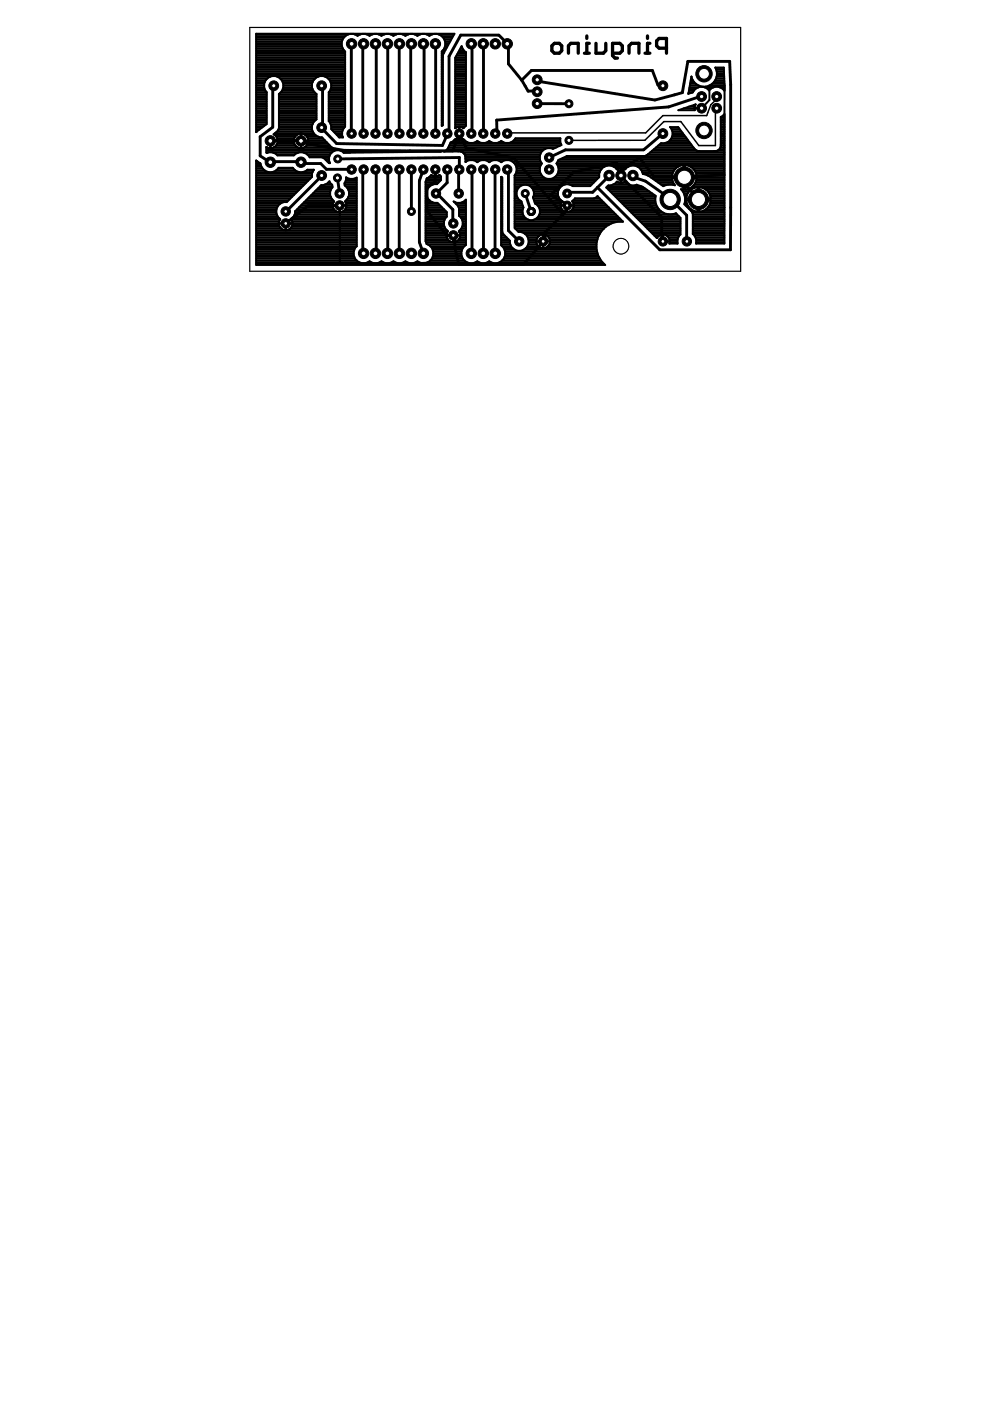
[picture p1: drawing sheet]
<svg xmlns="http://www.w3.org/2000/svg" width="210mm" height="297mm" viewBox="0 0 210 297" stroke-linecap="round" stroke-linejoin="round" font-family="sans-serif">
<path d="M117.5 9.2h1.1l.5 .5v1.1l-.5 .5h-1.1l-.5-.5v-1.1zM120.5 11.3v-1.6l.5-.5h1.6v2.1M123.9 11.3h1M124.4 7.6v.5M124.9 9.2h-.5v2.1M126.4 9.2v2.1h1.5l.5-.5v-1.6M129.9 11.3h1.5l.6-.5v-1.1l-.6-.5h-1.5v2.6l.5 .5h.5M133.4 11.3v-1.6l.5-.5h1.6v2.1M136.8 11.3h1M137.3 7.6v.5M137.8 9.2h-.5v2.1M141.3 10.2h-1.6l-.5-.5v-1l.5-.6h1.6v3.2" fill="none" stroke="#000" stroke-width=".7"/>
<g fill="none" stroke="#000" stroke-width=".61">
<path d="M58 18.2l-.2 .2v8.6l-2.6 2v4l2.1 1.4 .1-.1h6.1l.3 .1 .1 .3h4.1l1.2 1.2h5.3M74.5 9.3v19M77.1 9.3l-.2 .2v18.7l.2 .1M79.6 9.3l.2 .2v18.7l-.2 .1M82.1 9.3v19M84.7 9.3v19M87.2 9.3l-.1 .2v18.7l.1 .1M89.8 9.3l.1 .2v18.7l-.1 .1M92.3 9.3v19M99.9 9.3l.2 .2v18.7l-.2 .1M102.5 9.3v19M110.6 17l-2.8-3.5v-4l-2-2h-8.1l-2.5 4.4v16.3l-.4 .1-1 2.5-22.4-.4-3.2-3.3 .2-.1v-8.6l-.2-.2"/>
<path d="M110.6 17l1.4 2.3 1.9-.1v.3M110.6 17l2.1-2.1h25.6l1.2 3.1h.8l.2 .2M113.9 16.9v.3l25 4 5.8-1.6 1.1-6.6h8.9l.2 5v35h-15l-13.2-13.2M57.3 29.9l6.2-.1 .3 .1 .1 .3 9.6 1.8h22.5l1.4-3.7 1.4 3 10.1 2.2 10.5 11.9M68.2 37.2l-7.6 7.6M71.5 37.7l.5 3.3M71.6 33.7l25.8-.3v2.5M77.1 35.9l-.2 .4v17.1l.2 .3M79.6 35.9l.2 .4v17.1l-.2 .3M82.1 35.9v17.8M84.7 35.9v17.8M87.2 35.9v8.9"/>
<path d="M89.8 35.9l-.9 2.4v13.1l.9 2.3M92.3 35.9v-.2v2.8l-1.8 1.2v5l4.2 5.2h1.4M94.8 35.9v2.8l-2.4 2.3 .4 .2 3.2 3.2 .1 3M97.2 35.9h.2M97.4 35.9l-.2 .4 .1 4.7M99.9 35.9l.2 .4v17.1l-.2 .3M102.5 35.9v17.8M105 35.9v17.8M107.5 35.9l.3 .4v12.6l2.3 2.3M107.8 28.2l-.3 .1M113.9 22h6.7M129.1 37.2l-3.4 3.6h-5.3l-.2 .2"/>
<path d="M131.7 37.2l-.3-.1-.7-2.6-9.1 2-4.8 4.9 3.2 1.8 .2 .4h-.2v1.2l-4.5 4.5v1.6l-4.5 5.1h-13.7l-.9-3.5v-2.4l-.3-.2M131.7 37.2l1.1 1.3 7.5 7.5v4.9l.2 .3M131.7 37.2l.7-1.7 3.2-2 3.1 4 6.4 .1M134.2 37.2v.3l2.7 .9 5 3.6 3.7 3.6v5.6M140.5 28.3l-4 3.5h-16.6l-3.5 1.6M145.1 37.6l.1 1.5 2.8 2.9 .1 .3M148.8 20.5l-7 2.2-36.5 2.8 .1 2.7-.4 .1M148.8 22.9h.1M152 20.5h-.3v.8M152 22.9l-.3 .4M153.5 37.1l-8.4 .5M72.1 43.6h-6.8l-4.7 3.8"/>
<path d="M90.8 55.8l-2.3 .1M96.1 49.9l-.1 .2M111.4 41l1.2 3.8"/>
</g>
<g fill="none" stroke="#000" stroke-width=".42">
<path d="M54.3 19.6h2.2M54.3 19.3h2M54.3 18.9h1.8M54.3 18.5h1.7M54.3 18.1h1.7M54.3 17.8h1.7M54.3 17.4h1.9M54.3 17h2M54.3 16.6h2.4M54.3 16.3h3M54.3 15.9h18.9M54.3 15.5h18.9"/>
<path d="M54.3 15.1h18.9M54.3 14.8h18.9M54.3 14.4h18.9M54.3 14h18.9M54.3 13.7h18.9M54.3 13.3h18.9M54.3 12.9h18.9M54.3 12.5h18.9M54.3 12.1h18.9M54.3 11.8h18.9M54.3 11.4h18.9M54.3 11h18.9"/>
<path d="M54.3 10.6h18.6M54.3 10.3h18.4M54.3 9.9h18.2M54.3 9.5h18.2M54.3 9.1h18.2M54.3 8.8h18.2M54.3 8.4h18.3M54.3 8h18.5M54.3 7.7h18.9M54.3 7.3h19.6M56 17.8v.8l.5 .9v6.8l-2.1 1.6M58.8 16.3h8.7"/>
<path d="M59.4 16.6h7.4M59.5 19.6h7.3M59.8 17l.3 .8M59.8 17a2.06 2.06 0 0 0-2.2-.9 2.06 2.06 0 0 0-1.6 1.7M59.8 17h6.7M59.8 19.3h6.6M59.9 17.4h6.4M59.9 18.9h6.4M60.1 17.8a2.07 2.07 0 0 1-1 2.1v6.9M60.1 18.5h6M60.1 18.1h6M60.1 17.8h6.1"/>
<path d="M66.1 17.8a2.03 2.03 0 0 0 1 2.1v5.4a2.04 2.04 0 0 0-.9 2.4 2.04 2.04 0 0 0 2 1.4l2.4 2.5M66.5 17a2.07 2.07 0 0 1 3.4 0M66.5 17l-.4 .8M68.9 16.3h4.3M69.5 16.6h3.7M69.7 19.6h3.5M69.9 17l.3 .8M69.9 17h3.3M70 19.3h3.2M70.1 17.4h3.1M70.1 18.9h3.1M70.2 17.8v.8l-.5 .9v6.2l.5 .9v.8l1.7 1.7h.8a1.83 1.83 0 0 1 .5-2.2v-16a2.17 2.17 0 0 1-.3-3 2.17 2.17 0 0 1 3-.4 2.54 2.54 0 0 1 2.5 0 2.06 2.06 0 0 1 2.5 .1 2.05 2.05 0 0 1 2.5 0 2.05 2.05 0 0 1 2.6 0 2.05 2.05 0 0 1 2.5 0 2.05 2.05 0 0 1 2.5 0 2.11 2.11 0 0 1 3 .4 2.11 2.11 0 0 1-.3 2.9v15.8l.2-.1v-14.9l2.5-4.5h-42.1v20.8"/>
<path d="M70.2 18.5h3M70.2 18.1h3M70.2 17.8h3M75.2 7.3h1.3M77.7 7.3h1.3M80.2 7.3h1.3M82.8 7.3h1.3M85.3 7.3h1.3M87.9 7.3h1.3M90.4 7.3h1.3M92.9 7.3h3.4M93.6 7.7h2.5"/>
<path d="M93.7 19.6h.2M93.7 19.3h.2M93.7 18.9h.2M93.7 18.5h.2M93.7 18.1h.2M93.7 17.8h.2M93.7 17.4h.2M93.7 17h.2M93.7 16.6h.2M93.7 16.3h.2M93.7 15.9h.2M93.7 15.5h.2"/>
<path d="M93.7 15.1h.2M93.7 14.8h.2M93.7 14.4h.2M93.7 14h.2M93.7 13.7h.2M93.7 13.3h.2M93.7 12.9h.2M93.7 12.5h.2M93.7 12.1h.2M93.7 11.8h.2M93.7 11.4h.3M93.7 11h.5"/>
<path d="M93.9 10.6h.5M94 8h1.9M94.2 10.3h.4M94.2 8.4h1.5M94.3 9.9h.5M94.4 8.8h1.1M94.4 9.5h.6M94.4 9.1h.8M96.5 19.6h2.3M96.5 19.3h2.3M96.5 18.9h2.3M96.5 18.5h2.3"/>
<path d="M96.5 18.1h2.3M96.5 17.8h2.3M96.5 17.4h2.3M96.5 17h2.3M96.5 16.6h2.3M96.5 16.3h2.3M96.5 15.9h2.3M96.5 15.5h2.3M96.5 15.1h2.3M96.5 14.8h2.3M96.5 14.4h2.3M96.5 14h2.3"/>
<path d="M96.5 13.7h2.3M96.5 13.3h2.3M96.5 12.9h2.3M96.5 12.5h2.3M96.6 12.1h2.2M96.8 11.8h2M97 11.4h1.8M97.2 11h1.5M97.4 10.6h.9M97.6 10.3h.5M97.8 9.9h.1M97.9 9.8l.2 .7 .7 .6v15.6l-.5 .5a1.4 1.4 0 0 0-1.8 0v-14.9z"/>
<path d="M146 19.6h.7M146.1 19.3h1M146.1 18.9h1.3M146.2 18.5h1.9M146.3 18.1h1.8M146.3 17.8h1.2M146.4 17.4h.8M146.5 17h.4M146.5 16.6h.2M146.6 16.3h.1M148.9 18.4a2.73 2.73 0 0 1-2.3-2.2l-.7 3.7 1-.3a2.3 2.3 0 0 1 2.7-1.2 2.74 2.74 0 0 0 2.1-4.1h1.8l.1 4.9a2.01 2.01 0 0 0-3.3 0l-.4-.5-.7-.3M149.4 18.5h1.9"/>
<path d="M150.1 18.9h.5M150.4 18.1h3.2M151 17.8h2.6M151.4 17.4h2.2M151.6 17h2M151.7 14.4h1.8M151.8 16.6h1.8M151.8 14.8h1.7M151.9 16.3h1.6M152 15.1h1.5M152 15.9h1.5M152 15.5h1.5"/>
<path d="M152.6 18.5h1M153.3 18.9h.3M54.3 38h11.4M54.3 39.1h10.3M54.3 36.5h12M54.3 28h.1M54.3 34.6h.9M54.3 23.4h2.2M54.3 38.7h10.6M54.3 39.9h9.5M54.3 39.5h9.9M54.3 38.4h11"/>
<path d="M54.3 37.6h11.7M54.3 37.2h11.8M54.3 36.9h11.8M54.3 36.1h1.8M54.3 35.7h1.4M54.3 35.4h1.2M54.3 35h1M54.3 34.2h.3M54.3 27.9h.1M54.3 27.5h.7M54.3 27.1h1.2M54.3 26.8h1.6"/>
<path d="M54.3 26.4h2.1M54.3 26h2.2M54.3 25.6h2.2M54.3 25.3h2.2M54.3 24.9h2.2M54.3 24.5h2.2M54.3 24.1h2.2M54.3 23.7h2.2M54.3 23h2.2M54.3 22.6h2.2M54.3 22.2h2.2M54.3 21.9h2.2"/>
<path d="M54.3 21.5h2.2M54.3 21.1h2.2M54.3 20.8h2.2M54.3 20.4h2.2M54.3 20h2.2M54.4 27.9l-.1 .1M56.5 32h14.4M56.5 31.6h14.3M56.5 31.2h.1M56.5 32.4h.2M56.9 36.5a2.05 2.05 0 0 1-1.7-1.9l-.9-.6v22.2h74a5.2 5.2 0 0 1-1.5-6 5.2 5.2 0 0 1 5.3-3.2l-5.4-5.4-.8 .5M57.3 31.2h.1"/>
<path d="M57.3 30.9h.1M57.3 30.5h.1M57.3 30.1h.1M57.9 32.4h5.3M58.1 31.2h5M58.2 28.6h4.7M58.3 28.2h8.2M58.5 30.9h4.1M58.6 36.1h4M58.6 29h3.9M58.6 32.7h3.9M58.8 30.5l.1-.6h-1.6v1.5l-.8-.2v1.1l.1 .1a1.91 1.91 0 0 1 2.2 .6h3.5a2.06 2.06 0 0 1 3.4 .4h2.5l.5 .2 1 1h.3a1.84 1.84 0 0 1 .5-2.4 1.84 1.84 0 0 1 2.4 .2l20.6-.2-22.4-.5"/>
<path d="M58.8 30.5h3.6M58.8 29.4h3.6M58.8 27.9h7.5M58.9 29.8h-1.5v1.6a1.56 1.56 0 0 0 1.4-.9M58.9 30.1h3.4M58.9 29.7h3.4M58.9 35.7h3.3M59 27.5h7.2M59.1 35.6l-.6 .6-.8 .3M59.1 35.6h.1M59.1 35.6h2.9l.6 .6 .8 .3M59.1 26.8l-.2 .9-.9 .8 .7 .6 .2 .7"/>
<path d="M59.1 23.4h8M59.1 27.1h7M59.1 26.8h7M59.1 26.4h7.2M59.1 26h7.3M59.1 25.6h7.6M59.1 25.3h8M59.1 24.9h8M59.1 24.5h8M59.1 24.1h8M59.1 23.7h8M59.1 23h8"/>
<path d="M59.1 22.6h8M59.1 22.2h8M59.1 21.9h8M59.1 21.5h8M59.1 21.1h8M59.1 20.8h8M59.1 20.4h8M59.1 20h8M62.3 29.8a1.59 1.59 0 0 1 1.5-1.5v3.1a1.56 1.56 0 0 1-1.4-.9M62.3 29.8h3.1a1.59 1.59 0 0 0-1.5-1.5v3.1a1.56 1.56 0 0 0 1.4-.9M62.4 30.5l-.1-.6h3.1l-.1 .6M63.8 31.2h.1"/>
<path d="M63.8 30.9h.1M63.8 30.5h.1M63.8 30.1h.1M63.8 29.7h.1M63.8 29.4h.1M63.8 29h.1M63.8 28.6h.1M64.2 36.5l1-.5h1.3l-.4 .8v.7l-5.3 5.3h-6.5M64.4 32.4h5.9M64.6 31.2h5.7M64.7 28.6h2.2M65 30.9h5"/>
<path d="M65.1 36.1h1.3M65.1 29h2.4M65.1 32.7h4.9M65.3 30.5h4.3M65.3 29.4h3.2M65.4 30.1h3.8M65.4 29.7h3.5M65.5 33.1h4.3M67.5 39.9h2.9M67.9 39.5h2.6M68.5 33.5h1.3M68.9 39.1h1.4"/>
<path d="M69 33.9h.8M69.4 34.2h.4M69.6 38.7h.4M69.7 23.4h3.5M69.7 25.6h3.5M69.7 25.3h3.5M69.7 24.9h3.5M69.7 24.5h3.5M69.7 24.1h3.5M69.7 23.7h3.5M69.7 23h3.5M69.7 22.6h3.5"/>
<path d="M69.7 22.2h3.5M69.7 21.9h3.5M69.7 21.5h3.5M69.7 21.1h3.5M69.7 20.8h3.5M69.7 20.4h3.5M69.7 20h3.5M70 26h3.2M70.1 26.4h3.1M70.2 27.1h2.7M70.2 26.8h3M70.3 27.5h2.4"/>
<path d="M70.6 31.5l.5 .2M70.7 27.9h1.9M71.1 31.7v.1M71.1 28.2h1.4M71.4 28.6h1.1M71.8 29h.9M72.3 32h12.7M72.9 32.4h1.4M73.1 39.1h2.5M73.1 38.7h2.5M73.3 39.5h2.3M73.3 38.4h2.3"/>
<path d="M73.4 38h2.2M73.7 39.9h1.9M74.1 37.9l-.7-.3v.5l-.4 .8 .1 .4 .6 .6 .3 .7M74.9 37.9l.7-.2v14.5M90.2 39.1h1.7M90.2 38.7h2.8M90.2 39.9h.6M90.2 39.5h1M90.3 38.4h3M90.4 38h3.1M90.9 37.6h2.6M91.3 37.2h.4"/>
<path d="M92.3 36.5h.1M92.3 37.2h.1M92.3 36.9h.1M92.3 36.1h.1M92.3 35.9v1.5M93 37.2h.3M93.7 23.4h.2M93.7 26.4h.2M93.7 26h.2M93.7 25.6h.2M93.7 25.3h.2M93.7 24.9h.2"/>
<path d="M93.7 24.5h.2M93.7 24.1h.2M93.7 23.7h.2M93.7 23h.2M93.7 22.6h.2M93.7 22.2h.2M93.7 21.9h.2M93.7 21.5h.2M93.7 21.1h.2M93.7 20.8h.2M93.7 20.4h.2M93.7 20h.2"/>
<path d="M94.5 32h20.5M94.5 32l-.4 .1h3.6M94.5 32h.1M94.9 31.6h20.6M94.9 31.6l-.4 .4M94.9 31.6h.1M95.1 31.2h22.9M95.2 30.9h23.6M95.4 30.5h23.5M95.7 30.1h3.3M96.2 29.7h.9M96.5 27.2h.1"/>
<path d="M96.5 23.4h2.3M96.5 27.1h.1M96.5 26.8h2.2M96.5 26.4h2.3M96.5 26h2.3M96.5 25.6h2.3M96.5 25.3h2.3M96.5 24.9h2.3M96.5 24.5h2.3M96.5 24.1h2.3M96.5 23.7h2.3M96.5 23h2.3"/>
<path d="M96.5 22.6h2.3M96.5 22.2h2.3M96.5 21.9h2.3M96.5 21.5h2.3M96.5 21.1h2.3M96.5 20.8h2.3M96.5 20.4h2.3M96.5 20h2.3M97.4 26.9v2.9M97.4 28.3h.1M97.4 29.7h.1M97.4 29.4h.1"/>
<path d="M97.4 29h.1M97.4 28.6h.1M97.4 28.2h.1M97.4 27.9h.1M97.4 27.5h.1M97.4 27.1h.1M97.6 32.1h.1M97.6 32.1l.5 .2M97.7 29.7h.8M98.1 32.3h.1M98.1 32.3l.4 .4M98.2 32.4h16.5"/>
<path d="M98.2 27.1h.1M98.5 32.7l.2 .4M98.5 32.7h.1M98.5 32.7h16.1M98.7 33.1h15.7M98.7 33.1v1.3a1.95 1.95 0 0 1 2.3-.2M98.7 33.7h.1M98.7 33.1h.1M98.7 34.2h.1M98.7 33.9h15.8M98.7 33.5h15.7M100.8 30.1h.8"/>
<path d="M101 34.2h.4M101 34.2l.2 .2 .1-.2M101.3 34.2l.8-.2h.8l.7 .2M103.4 30.1h.7M103.6 34.2h.3M103.6 34.2l.1 .2 .2-.2M103.9 34.2l.7-.2h.8l.7 .2M105.9 30.1h.8M106.1 34.2h.3M106.1 34.2l.2 .2 .1-.2M106.3 38h.2M106.3 39.1h.2"/>
<path d="M106.3 38.7h.2M106.3 39.9h.2M106.3 39.5h.2M106.3 38.4h.2M106.3 37.6h.1M106.4 34.2l.7-.2h.8l.8 .2M108.4 30.1h10.4M108.6 34.2h6M108.7 34.2a1.99 1.99 0 0 1 .4 3M108.9 29.7h9.9M109 34.6h5.8M109.1 37.2v11.1l.8 .9a2.02 2.02 0 0 1 2.2 1.9 2.02 2.02 0 0 1-2 2.1 2.02 2.02 0 0 1-2-2.2l-1.4-1.4"/>
<path d="M109.1 38h17.5M109.1 39.1h10.7M109.1 38.7h16.8M109.1 39.9h.8M109.1 39.5h1.2M109.1 38.4h17.1M109.1 37.6h6.2M109.1 37.2h5.8M109.3 29.4h9.5M109.3 35h5.4M109.3 36.9h5.4M109.5 35.4h5"/>
<path d="M109.5 36.5h5M109.5 36.1h4.9M109.5 35.7h4.9M112.4 39.5h6.6M112.8 39.9h5.9M115.3 37.6l.7 .3M117.6 37.6l-.8 .3M117.6 37.6h9.4M118 37.2h9M118 34.6h35.6M118.2 35h35.4M118.2 36.9h8.8"/>
<path d="M118.2 34.2h35.4M118.3 35.4h9.8M118.4 36.5h8.8M118.4 36.1h8.9M118.4 35.7h9.2M118.5 33.9h35.1M118.8 30.1v-.8h-9.5a1.96 1.96 0 0 1-3 .6 1.9 1.9 0 0 1-2.6 0 1.9 1.9 0 0 1-2.5 0 1.97 1.97 0 0 1-2.9-.4 1.4 1.4 0 0 1-1.8 0l-.5 .5-.5 .2-.6 1.4M118.8 30.1l.2 .7-1.8 .8a1.98 1.98 0 0 0-2.4 .6 1.98 1.98 0 0 0 .1 2.5 1.98 1.98 0 0 0 .4 2.9M119.3 33.5h34.3M120.1 33.1h33.5M120.7 39.1h4.8M128.5 39.8l.5-.5h.5l.8-.3 .5-.5a1.55 1.55 0 0 0 1.7 0 2 2 0 0 0 2.5 .7l1.2 .4 2.8 1.9a3.2 3.2 0 0 0 1 3.2 3.2 3.2 0 0 0 3.3 .5l1 1v3.5a1.89 1.89 0 0 0-.6 1.9h-1.8a1.45 1.45 0 0 0-.8-1.8 1.45 1.45 0 0 0-1.8 .7z"/>
<path d="M128.7 39.9h7.9M128.8 39.5h7.1M130 39.1h3.3M130.1 35.4h3.1M130.6 38.7h.8M130.6 35.7h.6M131.6 38h.1M131.6 38.8v-1.5l.1 1.5M131.6 36.5h.1M131.6 38.4h.1M131.6 37.6h.1M131.6 36.9h.1"/>
<path d="M131.6 36.1h.1M131.6 35.7h.1M132 38.7h.8M132.1 35.7h.6M135.2 35.4h8.5M135.7 35.7h7.6M136 36.1h6.9M136.2 36.5h6.5M136.3 36.9h6.3M137.4 32.7l-.8 .4h-16.4l-1.8 .9-.4 .7a1.96 1.96 0 0 1-.4 2.9M137.4 32.7h16.2M137.5 37.2l3.1 2.3 1.1-.4"/>
<path d="M137.5 37.2l-1.2-.3a2.11 2.11 0 0 0-1.6-1.8 2.11 2.11 0 0 0-2.2 .8l-.8-.2v1.5l-.1-1.5-.8 .2a2.11 2.11 0 0 0-2.5-.7 2.11 2.11 0 0 0-1.3 2.3l-1.9 2h-3.7a1.96 1.96 0 0 0-2.8 .4 1.96 1.96 0 0 0 .5 2.8M137.5 37.2h5M137.8 32.4h15.8M138 37.6h6.9M138.2 32h13.7M138.5 38h4M138.7 31.6h8.6M139 38.4h3.6M139.1 31.2h7.9M139.6 38.7h3.1M139.6 30.9h7.1M140 30.5h6.5"/>
<path d="M140.1 39.1h2.9M141.5 30.1h4.7M142 29.7h3.9M142.2 27.1h1.7M142.3 29.4h3.3M142.4 27.5h1.8M142.5 29h2.8M142.6 27.9h1.9M142.6 28.6h2.4M142.6 28.2h2.2M143 39.1l-.5-1.3h5.2l-.5 1.3M143 39.1l.1 .2-.6-.2"/>
<path d="M143.8 23.4l3.7-1.3-.2 .7v.6zM144.9 38h.4M144.9 39.1h.4M144.9 36.5h.4M144.9 38.7h.4M144.9 39.9h.4M144.9 39.5h.4M144.9 38.4h.4M144.9 37.2h.4M144.9 36.9h.4M144.9 36.1h.4M144.9 35.7h.4"/>
<path d="M144.9 35.4h.4M144.9 23h2.4M145.3 37.6h8.3M146 22.6h1.3M146.4 39.9h.7M146.5 35.4h7.1M146.9 39.5h6.7M146.9 35.7h6.7M147.2 22.2h.2M147.2 39.1a2.64 2.64 0 0 1-1.9 1.1v-5.2a2.62 2.62 0 0 1 2.4 2.4h-5.2a2.62 2.62 0 0 1 2.4-2.4v5.2l-.5-.1a3 3 0 0 1 .7 3.2l1.6 1.6 .2 .5v4.2M147.2 39.1h6.4M147.3 22.9h1.4l-1.4 .1"/>
<path d="M147.3 36.1h6.3M147.3 31.6l-3.5-4.7h-1.8a2.03 2.03 0 0 1 .4 2.5 2.03 2.03 0 0 1-2.2 1l-2.8 2.3M147.3 31.6l.5 .4M147.4 38.7h6.2M147.5 36.5h6.1M147.6 38.4h6M147.6 36.9h6M147.7 38h5.9M147.7 37.2h5.9M147.9 39.9h.4M148.8 22.9l1.6-1.7v-3h3.2l-.1 18.9M149.1 39.9h4.5"/>
<path d="M151.4 32h.1M151.9 32h.1M152 32h1.6M152.3 31.8l-.4 .2M152.3 31.8l.1 .1M152.6 31.6h1M152.7 31.5l-.4 .3M152.7 31.5h.1M152.8 31.2h.8M152.8 31.1l-.1 .4M152.8 31.1v-6.3l.8-.6v27.4h-6a1.97 1.97 0 0 0-.7-2M152.8 31.1h.1"/>
<path d="M152.8 30.6h.1M152.8 30.9h.8M152.8 30.5h.8M152.8 30.1h.8M152.8 29.7h.8M152.8 29.4h.8M152.8 29h.8M152.8 28.6h.8M152.8 28.2h.8M152.8 27.9h.8M152.8 27.5h.8M152.8 27.1h.8"/>
<path d="M152.8 26.8h.8M152.8 26.4h.8M152.8 26h.8M152.8 25.6h.8M152.8 25.3h.8M152.8 24.9h.8M153.3 24.5h.3M54.3 49.2h21.3M54.3 42.1h7.3M54.3 48.8h21.3M54.3 50h21.3M54.3 42.5h6.9"/>
<path d="M54.3 55.9h73.8M54.3 55.6h21.8M54.3 55.2h21.3M54.3 54.8h21M54.3 54.5h20.8M54.3 54.1h20.7M54.3 53.7h20.7M54.3 53.3h20.7M54.3 53h20.8M54.3 52.6h21M54.3 52.2h21.3M54.3 51.8h21.3"/>
<path d="M54.3 51.5h21.3M54.3 51.1h21.3M54.3 50.7h21.3M54.3 50.3h21.3M54.3 49.6h21.3M54.3 48.5h5.3M54.3 48.1h5M54.3 47.7h4.9M54.3 47.3h4.8M54.3 47h4.9M54.3 46.6h5.1M54.3 46.2h4.8"/>
<path d="M54.3 45.8h4.5M54.3 45.5h4.4M54.3 45.1h4.3M54.3 44.7h4.3M54.3 44.3h4.3M54.3 44h4.5M54.3 43.6h4.7M54.3 43.2h5.1M54.3 41.7h7.6M54.3 41.4h8M54.3 41h8.4M54.3 40.6h8.8"/>
<path d="M54.3 40.2h9.1M59.1 47.4h2.9M59.2 47.7l.4 .8M59.6 48.5l.9 .3M60.2 42.8a2.02 2.02 0 0 0-1.6 1.6 2.02 2.02 0 0 0 .8 2.1l-.2 .5v.7M60.6 47.4v1.4M60.6 48.5h.1M60.6 48.1h.1M60.6 47.7h.1M61.5 48.5h14.1M61.8 46.6a1.45 1.45 0 0 1-1.1 2.2M61.8 46.6h13.8"/>
<path d="M61.8 48.1h13.8M62 47.7h13.6M62 47h13.6M62 46.2h13.6M62 47.3h13.6M62.3 45.8h13.3M62.5 45.5h13.1M62.6 45.1h13M62.6 44.7h8.5M63 44.3h7.8M63.4 44h7.2M63.8 43.6h6.7"/>
<path d="M64.1 43.2h6.5M64.5 42.8h6.2M64.9 42.5h5.7M65.3 42.1h5M65.6 41.7h4.5M66 41.4h4M66.4 41h3.6M66.8 40.6h3.2M67.1 40.2h3.1M70 40.6l.5-.9-.1-.5-.6-.8-.5 .5-.7 .3h-.5l-5.5 5.6v.4l-.3 .8-.6 .5 .1 .1M70 40.6v.8l.3 .7 .5 .6-.2 .5M70.5 43.6h2.9"/>
<path d="M70.6 43.2a1.45 1.45 0 0 0 1.4 1.8 1.45 1.45 0 0 0 1.4-1.8M72 43.6l.1 12.2 16.4 .1M72 44.7h.1M72 44.3h.1M72 44h.1M72 43.6h.1M72.9 44.7h2.7M73.2 44.3h2.4M73.3 42.8h2.3M73.4 42.5h2.2M73.4 44h2.2M73.4 43.2h2.2"/>
<path d="M73.4 43.6h2.2M73.7 42.1h1.9M73.8 40.2h1.8M73.9 41.7h1.7M74 40.6h1.6M74 40.6v.8l-.3 .7-.5 .6 .2 .5M74 41.4h1.6M74 41h1.6M75 53.3a2.22 2.22 0 0 0 1 2.2 2.22 2.22 0 0 0 2.4 0 2.06 2.06 0 0 0 2.5-.1 2.05 2.05 0 0 0 2.5 0 2.05 2.05 0 0 0 2.6 0 2.05 2.05 0 0 0 2.5 0 2.12 2.12 0 0 0 2.4 .1 2.12 2.12 0 0 0 1-2.2M75.6 52.2l-.3 .3-.3 .8M78 55.6h.7M80.6 55.6h.6"/>
<path d="M83.1 55.6h.6M85.7 55.6h.6M88.2 55.6h.6M90.2 49.2h4.6M90.2 42.1h.5M90.2 42.8h1.5M90.2 48.8h4.6M90.2 50h8.6M90.2 42.5h.9M90.2 51.1h5.1M90.2 50.7h4.7M90.2 50.3h4.5"/>
<path d="M90.2 49.6h4.5M90.2 48.5h4.2M90.2 48.1h4.1M90.2 47.7h3.9M90.2 47.3h3.9M90.2 47h3.9M90.2 46.6h4.1M90.2 46.2h4.2M90.2 45.8h4.5M90.2 45.5h4.5M90.2 45.1h4.5M90.2 44.7h4.3"/>
<path d="M90.2 44.3h3.9M90.2 44h3.5M90.2 43.6h3.1M90.2 43.2h2.8M90.2 41.7h.4M90.2 41.4h.2M90.2 41h.2M90.2 40.6h.2M90.2 40.2h.4M90.4 51.5h8.4M90.4 40.6a1.97 1.97 0 0 1 2.3-1.6l.8-.8v-.8l-.3-.3-.8 .3-1-.3-.5 .5-.4 .2-.3 .7v12.6l.2 .6 .6 .2 .5 .6 .4 .8M90.4 40.6a2.01 2.01 0 0 0 2.4 2.4l1.9 2v1l-.3 .2-.3 .8"/>
<path d="M90.7 51.8h8.1M90.7 55.6h8.3M91.2 52.2h7.3M91.2 55.2h7.3M91.6 54.8h6.5M91.6 52.6h6.5M91.7 54.5h6.3M91.7 53h6.3M91.9 54.1h5.9M91.9 53.7h5.9M91.9 53.3h5.9M94.1 47v.8l.3 .7 .6 .5a1.45 1.45 0 0 0 .1 2 1.45 1.45 0 0 0 2 0 1.45 1.45 0 0 0 .2-2l.5-.5 .3-.7v-.8"/>
<path d="M96.1 49.9v1.5M96.1 51.1h.1M96.1 50.7h.1M96.1 50.3h.1M96.3 42.8h.2M96.7 43.2h2.1M97 51.1h1.8M97 43.6h1.8M97.2 44h1.6M97.3 50.7h1.5M97.3 45.5h1.5M97.3 45.1h1.5"/>
<path d="M97.3 44.7h1.5M97.3 44.3h1.5M97.4 49.2h1.4M97.4 45.8h1.4M97.5 48.8h1.3M97.5 50.3h1.3M97.5 49.6h1.3M97.8 46.2h1M97.8 46.2l-.5-.4v-1.6l-.2-.5-.9-1a1.95 1.95 0 0 0 2.6-.4v9.6l-.7 .6-.3 .8M97.8 46.2l.3 .8M97.8 53.3a2.12 2.12 0 0 0 1 2.2 2.12 2.12 0 0 0 2.4-.1 2.03 2.03 0 0 0 2.5 0 2.12 2.12 0 0 0 2.4 .1 2.12 2.12 0 0 0 1-2.2M97.8 48.5h1"/>
<path d="M98 46.6h.8M98 48.1h.8M98 42.8h.8M98.1 47.7h.7M98.1 47.3h.7M98.1 47h.7M98.6 42.5h.2M100.9 55.6h.6M103.4 55.6h.6M106 55.6h21.7M106.3 49.2h.2M106.3 42.1h.2"/>
<path d="M106.3 42.8h.2M106.3 48.8h.2M106.3 50h.7M106.3 42.5h.2M106.3 51.8h1.9M106.3 51.5h1.8M106.3 51.1h1.8M106.3 50.7h1.5M106.3 50.3h1.1M106.3 49.6h.4M106.3 48.5h.2M106.3 48.1h.2"/>
<path d="M106.3 47.7h.2M106.3 47.3h.2M106.3 47h.2M106.3 46.6h.2M106.3 46.2h.2M106.3 45.8h.2M106.3 45.5h.2M106.3 45.1h.2M106.3 44.7h.2M106.3 44.3h.2M106.3 44h.2M106.3 43.6h.2"/>
<path d="M106.3 43.2h.2M106.3 41.7h.2M106.3 41.4h.2M106.3 41h.2M106.3 40.6h.2M106.3 40.2h.2M106.5 55.2h20.9M106.5 52.2h1.9M106.7 49.6l-.2-.5v-11.4l-.2-.2v14.5l.5 .5 .3 .8M106.8 54.8h20.4M106.8 52.6h1.9M107 53h2.2"/>
<path d="M107 54.5h20M107.1 54.1h19.7M107.1 53.7h19.6M107.1 53.3h19.5M109.1 42.1h.7M109.1 42.8h1.5M109.1 42.5h1.1M109.1 48.1h19.3M109.1 47.7h19.9M109.1 47.3h20.6M109.1 47h23M109.1 46.6h3"/>
<path d="M109.1 46.2h2.3M109.1 45.8h2M109.1 45.5h1.8M109.1 45.1h1.7M109.1 44.7h1.7M109.1 44.3h1.7M109.1 44h1.9M109.1 43.6h1.7M109.1 43.2h1.6M109.1 41.7h.6M109.1 41.4h.4M109.1 41h.4"/>
<path d="M109.1 40.6h.4M109.1 40.2h.6M109.2 48.5h18.9M109.6 48.8h18.1M110.6 49.2h16.8M111 53h15.5M111.1 45.9l-.3-.7v-.8l.2-.4-.5-1.3a1.86 1.86 0 0 1-.8-2.5 1.86 1.86 0 0 1 2.5-.9 1.86 1.86 0 0 1 .8 2.5l.5 1.4a1.81 1.81 0 0 1 .7 2.7M111.1 45.9a1.88 1.88 0 0 0 3.1 0M111.3 49.6h15.9M111.5 52.6h3.3M111.7 50h2.7M111.8 52.2h2.4"/>
<path d="M111.9 50.3h2.1M112 51.8h1.9M112.1 50.7h1.7M112.1 51.5h1.6M112.1 51.1h1.6M113 40.2h5.5M113.1 41.7h5.3M113.1 42.1h5.5M113.2 46.6h18.5M113.2 40.6h5.1M113.2 41.4h5.1M113.2 41h5.1"/>
<path d="M113.2 42.5h5.8M113.3 42.8h5.7M113.6 43.2h5.3M113.7 51.2h2.9M113.8 46.2h17.5M114 43.6h4.9M114.2 45.8h16.7M114.3 44h4.6M114.3 45.5h16.3M114.4 49.9a1.45 1.45 0 0 1 2.1 .7 1.45 1.45 0 0 1-1 2M114.4 49.9a1.44 1.44 0 0 0-.7 1.5 1.44 1.44 0 0 0 1.1 1.2M114.4 44.3h4.7"/>
<path d="M114.5 45.1h15.7M114.5 44.7h5M114.8 52.6h.7M115.2 50h.1M115.2 49.7v2.9M115.2 52.6h.1M115.2 52.2h.1M115.2 51.8h.1M115.2 51.5h.1M115.2 51.1h.1M115.2 50.7h.1M115.2 50.3h.1"/>
<path d="M115.5 52.6h11M116 50h11M116.2 52.2h10.3M116.4 50.3h10.4M116.5 51.8h10M116.5 50.7h10.2M116.6 51.5h9.9M116.6 51.1h10M118.9 43.6h2.7M118.9 43.2a1.4 1.4 0 0 0 1.3 1.8 1.4 1.4 0 0 0 1.4-1.8M119 42.8l-.1 .4M119.1 42.7h.1"/>
<path d="M119.2 42.7l-.2 .1M120.2 43.6v1.4M120.2 44.7h.1M120.2 44.3h.1M120.2 44h.1M120.2 43.6h.1M121 44.7h8.8M121.3 42.7l.1 .1M121.3 42.7h.1M121.4 44.3h8M121.4 42.8l.2 .4M121.4 42.8h6.5"/>
<path d="M121.5 42.5h6.1M121.6 44h7.5M121.6 43.2h6.7M121.6 43.6h7.1M126.6 41.7h.2M127.2 42.1h-5.3l-.6 .6M129 40.2h8.2M129.4 40.6h8.3M129.8 41h8.4M130.1 41.4h8.6M130.5 41.7h8.5M130.9 42.1h8"/>
<path d="M131.3 42.5h7.6M131.6 42.8h7.4M132 43.2h7.1M132.4 43.6h6.8M132.8 44h6.6M133.1 44.3h6.6M133.5 44.7h6.6M133.9 45.1h6.7M134.3 45.5h9.3M134.6 45.8h9.3M135 46.2h9.3M135.4 46.6h8.9"/>
<path d="M135.8 47h8.5M136.1 47.3h8.2M136.5 47.7h7.8M136.9 48.1h7.4M137.3 48.5h7M137.6 48.8h6.7M138 49.2h6.3M138.4 49.6h5.9M138.7 50h1.1M139.1 50.3h.3M140.5 50h.1M140.5 49.7v1.5h1.5"/>
<path d="M140.5 51.1h.1M140.5 50.7h.1M140.5 50.3h.1M141.4 50h2.6M141.7 50.3h2.1M141.9 50.7h1.8M142 51.5h1.6M142 51.1h1.6M144.5 40.2h2M144.8 40.6h1.3M145 41h.8M145.1 43.2h.5"/>
<path d="M145.1 41.4h.5M145.2 41.7h.3M145.2 42.8h.3M145.2 42.1h8.4M145.2 42.5h8.4M145.4 43.6h.4M145.5 42.1a2.58 2.58 0 0 1 2.4-2.4v5.2a2.62 2.62 0 0 1-2.4-2.4M145.8 44h.3M146.1 44.3h.4M146.5 44.7h.6M146.8 45.1h6.8M146.9 49.2h6.7"/>
<path d="M146.9 48.8h6.7M146.9 49.6h6.7M146.9 48.5h6.7M146.9 48.1h6.7M146.9 47.7h6.7M146.9 47.3h6.7M146.9 47h6.7M146.9 46.6h6.7M146.9 46.2h6.7M146.9 45.8h6.7M146.9 45.5h6.7M147.2 50h6.4"/>
<path d="M147.4 50.3h6.2M147.6 50.7h6M147.6 51.5h6M147.6 51.1h6M147.9 42.8h.4M147.9 44.7h.4M147.9 44.3h.4M147.9 44h.4M147.9 43.6h.4M147.9 43.2h.4M147.9 41.7h.4M147.9 41.4h.4"/>
<path d="M147.9 41h.4M147.9 40.6h.4M147.9 40.2h.4M149.1 44.7h4.5M149.7 40.2h3.9M149.7 44.3h3.9M150.1 44h3.5M150.1 40.6h3.5M150.3 43.6h3.3M150.3 41h3.3M150.5 43.2h3.1M150.5 41.4h3.1"/>
<path d="M150.6 42.8h3M150.6 41.7h3M150.7 42.1a2.58 2.58 0 0 0-2.4-2.4v5.2a2.62 2.62 0 0 0 2.4-2.4"/>
</g>
<path d="M151.7 21.3l-1 .9-.9 2.3h-9.3l-3.6 3.7h-29.1M151.7 23.3v7.6h-3.5l-3.8-5.1h-3.6l-4.1 3.9-16.1 .1" fill="none" stroke="#000" stroke-width=".32"/>
<circle cx="96.1" cy="47.4" r=".99" fill="#000" stroke="#000" stroke-width=".21"/>
<circle cx="96.1" cy="47.4" r=".4" fill="#fff" stroke="#000" stroke-width=".21"/>
<circle cx="96.1" cy="49.9" r=".99" fill="#000" stroke="#000" stroke-width=".21"/>
<circle cx="96.1" cy="49.9" r=".4" fill="#fff" stroke="#000" stroke-width=".21"/>
<circle cx="72" cy="41" r=".99" fill="#000" stroke="#000" stroke-width=".21"/>
<circle cx="72" cy="41" r=".4" fill="#fff" stroke="#000" stroke-width=".21"/>
<circle cx="72" cy="43.6" r=".99" fill="#000" stroke="#000" stroke-width=".21"/>
<circle cx="72" cy="43.6" r=".4" fill="#fff" stroke="#000" stroke-width=".21"/>
<circle cx="110.1" cy="51.2" r=".99" fill="#000" stroke="#000" stroke-width=".21"/>
<circle cx="110.1" cy="51.2" r=".4" fill="#fff" stroke="#000" stroke-width=".21"/>
<circle cx="115.2" cy="51.2" r=".99" fill="#000" stroke="#000" stroke-width=".21"/>
<circle cx="115.2" cy="51.2" r=".4" fill="#fff" stroke="#000" stroke-width=".21"/>
<circle cx="120.2" cy="41" r=".93" fill="#000" stroke="#000" stroke-width=".21"/>
<circle cx="120.2" cy="41" r=".36" fill="#fff" stroke="#000" stroke-width=".21"/>
<circle cx="120.2" cy="43.6" r=".93" fill="#000" stroke="#000" stroke-width=".21"/>
<circle cx="120.2" cy="43.6" r=".36" fill="#fff" stroke="#000" stroke-width=".21"/>
<circle cx="145.6" cy="51.2" r=".99" fill="#000" stroke="#000" stroke-width=".21"/>
<circle cx="145.6" cy="51.2" r=".4" fill="#fff" stroke="#000" stroke-width=".21"/>
<circle cx="140.5" cy="51.2" r=".99" fill="#000" stroke="#000" stroke-width=".21"/>
<circle cx="140.5" cy="51.2" r=".4" fill="#fff" stroke="#000" stroke-width=".21"/>
<circle cx="113.9" cy="22" r="1.04" fill="#000" stroke="#000" stroke-width=".21"/>
<circle cx="113.9" cy="22" r=".47" fill="#fff" stroke="#000" stroke-width=".21"/>
<circle cx="113.9" cy="19.5" r="1.04" fill="#000" stroke="#000" stroke-width=".21"/>
<circle cx="113.9" cy="19.5" r=".47" fill="#fff" stroke="#000" stroke-width=".21"/>
<circle cx="113.9" cy="16.9" r="1.04" fill="#000" stroke="#000" stroke-width=".21"/>
<circle cx="113.9" cy="16.9" r=".47" fill="#fff" stroke="#000" stroke-width=".21"/>
<circle cx="142.1" cy="42.3" r="2.16" fill="#000" stroke="#000" stroke-width=".21"/>
<circle cx="142.1" cy="42.3" r="1.5" fill="#fff" stroke="#000" stroke-width=".21"/>
<circle cx="148.1" cy="42.3" r="2.16" fill="#000" stroke="#000" stroke-width=".21"/>
<circle cx="148.1" cy="42.3" r="1.5" fill="#fff" stroke="#000" stroke-width=".21"/>
<circle cx="145.1" cy="37.6" r="2.16" fill="#000" stroke="#000" stroke-width=".21"/>
<circle cx="145.1" cy="37.6" r="1.5" fill="#fff" stroke="#000" stroke-width=".21"/>
<circle cx="77.1" cy="53.7" r="1.1" fill="#000" stroke="#000" stroke-width=".21"/>
<circle cx="77.1" cy="53.7" r=".51" fill="#fff" stroke="#000" stroke-width=".21"/>
<circle cx="79.6" cy="53.7" r="1.1" fill="#000" stroke="#000" stroke-width=".21"/>
<circle cx="79.6" cy="53.7" r=".51" fill="#fff" stroke="#000" stroke-width=".21"/>
<circle cx="82.1" cy="53.7" r="1.1" fill="#000" stroke="#000" stroke-width=".21"/>
<circle cx="82.1" cy="53.7" r=".51" fill="#fff" stroke="#000" stroke-width=".21"/>
<circle cx="84.7" cy="53.7" r="1.1" fill="#000" stroke="#000" stroke-width=".21"/>
<circle cx="84.7" cy="53.7" r=".51" fill="#fff" stroke="#000" stroke-width=".21"/>
<circle cx="87.2" cy="53.7" r="1.1" fill="#000" stroke="#000" stroke-width=".21"/>
<circle cx="87.2" cy="53.7" r=".51" fill="#fff" stroke="#000" stroke-width=".21"/>
<circle cx="89.8" cy="53.7" r="1.1" fill="#000" stroke="#000" stroke-width=".21"/>
<circle cx="89.8" cy="53.7" r=".51" fill="#fff" stroke="#000" stroke-width=".21"/>
<circle cx="92.3" cy="9.3" r="1.1" fill="#000" stroke="#000" stroke-width=".21"/>
<circle cx="92.3" cy="9.3" r=".51" fill="#fff" stroke="#000" stroke-width=".21"/>
<circle cx="89.8" cy="9.3" r="1.1" fill="#000" stroke="#000" stroke-width=".21"/>
<circle cx="89.8" cy="9.3" r=".51" fill="#fff" stroke="#000" stroke-width=".21"/>
<circle cx="87.2" cy="9.3" r="1.1" fill="#000" stroke="#000" stroke-width=".21"/>
<circle cx="87.2" cy="9.3" r=".51" fill="#fff" stroke="#000" stroke-width=".21"/>
<circle cx="84.7" cy="9.3" r="1.1" fill="#000" stroke="#000" stroke-width=".21"/>
<circle cx="84.7" cy="9.3" r=".51" fill="#fff" stroke="#000" stroke-width=".21"/>
<circle cx="82.1" cy="9.3" r="1.1" fill="#000" stroke="#000" stroke-width=".21"/>
<circle cx="82.1" cy="9.3" r=".51" fill="#fff" stroke="#000" stroke-width=".21"/>
<circle cx="79.6" cy="9.3" r="1.1" fill="#000" stroke="#000" stroke-width=".21"/>
<circle cx="79.6" cy="9.3" r=".51" fill="#fff" stroke="#000" stroke-width=".21"/>
<circle cx="77.1" cy="9.3" r="1.1" fill="#000" stroke="#000" stroke-width=".21"/>
<circle cx="77.1" cy="9.3" r=".51" fill="#fff" stroke="#000" stroke-width=".21"/>
<circle cx="74.5" cy="9.3" r="1.1" fill="#000" stroke="#000" stroke-width=".21"/>
<circle cx="74.5" cy="9.3" r=".51" fill="#fff" stroke="#000" stroke-width=".21"/>
<circle cx="99.9" cy="53.7" r="1.1" fill="#000" stroke="#000" stroke-width=".21"/>
<circle cx="99.9" cy="53.7" r=".51" fill="#fff" stroke="#000" stroke-width=".21"/>
<circle cx="102.5" cy="53.7" r="1.1" fill="#000" stroke="#000" stroke-width=".21"/>
<circle cx="102.5" cy="53.7" r=".51" fill="#fff" stroke="#000" stroke-width=".21"/>
<circle cx="105" cy="53.7" r="1.1" fill="#000" stroke="#000" stroke-width=".21"/>
<circle cx="105" cy="53.7" r=".51" fill="#fff" stroke="#000" stroke-width=".21"/>
<circle cx="107.5" cy="9.3" r="1.1" fill="#000" stroke="#000" stroke-width=".21"/>
<circle cx="107.5" cy="9.3" r=".51" fill="#fff" stroke="#000" stroke-width=".21"/>
<circle cx="105" cy="9.3" r="1.1" fill="#000" stroke="#000" stroke-width=".21"/>
<circle cx="105" cy="9.3" r=".51" fill="#fff" stroke="#000" stroke-width=".21"/>
<circle cx="102.5" cy="9.3" r="1.1" fill="#000" stroke="#000" stroke-width=".21"/>
<circle cx="102.5" cy="9.3" r=".51" fill="#fff" stroke="#000" stroke-width=".21"/>
<circle cx="99.9" cy="9.3" r="1.1" fill="#000" stroke="#000" stroke-width=".21"/>
<circle cx="99.9" cy="9.3" r=".51" fill="#fff" stroke="#000" stroke-width=".21"/>
<circle cx="60.6" cy="44.8" r=".99" fill="#000" stroke="#000" stroke-width=".21"/>
<circle cx="60.6" cy="44.8" r=".4" fill="#fff" stroke="#000" stroke-width=".21"/>
<circle cx="60.6" cy="47.4" r=".99" fill="#000" stroke="#000" stroke-width=".21"/>
<circle cx="60.6" cy="47.4" r=".4" fill="#fff" stroke="#000" stroke-width=".21"/>
<circle cx="140.5" cy="28.3" r="1.04" fill="#000" stroke="#000" stroke-width=".21"/>
<circle cx="140.5" cy="28.3" r=".44" fill="#fff" stroke="#000" stroke-width=".21"/>
<circle cx="140.5" cy="18.2" r="1.04" fill="#000" stroke="#000" stroke-width=".21"/>
<circle cx="140.5" cy="18.2" r=".44" fill="#fff" stroke="#000" stroke-width=".21"/>
<circle cx="58" cy="18.2" r="1.04" fill="#000" stroke="#000" stroke-width=".21"/>
<circle cx="58" cy="18.2" r=".44" fill="#fff" stroke="#000" stroke-width=".21"/>
<circle cx="68.2" cy="18.2" r="1.04" fill="#000" stroke="#000" stroke-width=".21"/>
<circle cx="68.2" cy="18.2" r=".44" fill="#fff" stroke="#000" stroke-width=".21"/>
<circle cx="68.2" cy="37.2" r="1.04" fill="#000" stroke="#000" stroke-width=".21"/>
<circle cx="68.2" cy="37.2" r=".44" fill="#fff" stroke="#000" stroke-width=".21"/>
<circle cx="68.2" cy="27.1" r="1.04" fill="#000" stroke="#000" stroke-width=".21"/>
<circle cx="68.2" cy="27.1" r=".44" fill="#fff" stroke="#000" stroke-width=".21"/>
<circle cx="63.8" cy="34.4" r="1.1" fill="#000" stroke="#000" stroke-width=".21"/>
<circle cx="63.8" cy="34.4" r=".51" fill="#fff" stroke="#000" stroke-width=".21"/>
<circle cx="57.3" cy="34.4" r="1.1" fill="#000" stroke="#000" stroke-width=".21"/>
<circle cx="57.3" cy="34.4" r=".51" fill="#fff" stroke="#000" stroke-width=".21"/>
<circle cx="63.8" cy="29.9" r="1.1" fill="#000" stroke="#000" stroke-width=".21"/>
<circle cx="63.8" cy="29.9" r=".51" fill="#fff" stroke="#000" stroke-width=".21"/>
<circle cx="57.3" cy="29.9" r="1.1" fill="#000" stroke="#000" stroke-width=".21"/>
<circle cx="57.3" cy="29.9" r=".51" fill="#fff" stroke="#000" stroke-width=".21"/>
<circle cx="116.4" cy="33.4" r=".99" fill="#000" stroke="#000" stroke-width=".21"/>
<circle cx="116.4" cy="33.4" r=".4" fill="#fff" stroke="#000" stroke-width=".21"/>
<circle cx="116.4" cy="35.9" r=".99" fill="#000" stroke="#000" stroke-width=".21"/>
<circle cx="116.4" cy="35.9" r=".4" fill="#fff" stroke="#000" stroke-width=".21"/>
<circle cx="74.5" cy="35.9" r=".99" fill="#000" stroke="#000" stroke-width=".21"/>
<circle cx="74.5" cy="35.9" r=".4" fill="#fff" stroke="#000" stroke-width=".21"/>
<circle cx="77.1" cy="35.9" r=".99" fill="#000" stroke="#000" stroke-width=".21"/>
<circle cx="77.1" cy="35.9" r=".4" fill="#fff" stroke="#000" stroke-width=".21"/>
<circle cx="79.6" cy="35.9" r=".99" fill="#000" stroke="#000" stroke-width=".21"/>
<circle cx="79.6" cy="35.9" r=".4" fill="#fff" stroke="#000" stroke-width=".21"/>
<circle cx="82.1" cy="35.9" r=".99" fill="#000" stroke="#000" stroke-width=".21"/>
<circle cx="82.1" cy="35.9" r=".4" fill="#fff" stroke="#000" stroke-width=".21"/>
<circle cx="84.7" cy="35.9" r=".99" fill="#000" stroke="#000" stroke-width=".21"/>
<circle cx="84.7" cy="35.9" r=".4" fill="#fff" stroke="#000" stroke-width=".21"/>
<circle cx="87.2" cy="35.9" r=".99" fill="#000" stroke="#000" stroke-width=".21"/>
<circle cx="87.2" cy="35.9" r=".4" fill="#fff" stroke="#000" stroke-width=".21"/>
<circle cx="89.8" cy="35.9" r=".99" fill="#000" stroke="#000" stroke-width=".21"/>
<circle cx="89.8" cy="35.9" r=".4" fill="#fff" stroke="#000" stroke-width=".21"/>
<circle cx="92.3" cy="35.9" r=".99" fill="#000" stroke="#000" stroke-width=".21"/>
<circle cx="92.3" cy="35.9" r=".4" fill="#fff" stroke="#000" stroke-width=".21"/>
<circle cx="94.8" cy="35.9" r=".99" fill="#000" stroke="#000" stroke-width=".21"/>
<circle cx="94.8" cy="35.9" r=".4" fill="#fff" stroke="#000" stroke-width=".21"/>
<circle cx="97.4" cy="35.9" r=".99" fill="#000" stroke="#000" stroke-width=".21"/>
<circle cx="97.4" cy="35.9" r=".4" fill="#fff" stroke="#000" stroke-width=".21"/>
<circle cx="99.9" cy="35.9" r=".99" fill="#000" stroke="#000" stroke-width=".21"/>
<circle cx="99.9" cy="35.9" r=".4" fill="#fff" stroke="#000" stroke-width=".21"/>
<circle cx="102.5" cy="35.9" r=".99" fill="#000" stroke="#000" stroke-width=".21"/>
<circle cx="102.5" cy="35.9" r=".4" fill="#fff" stroke="#000" stroke-width=".21"/>
<circle cx="105" cy="35.9" r=".99" fill="#000" stroke="#000" stroke-width=".21"/>
<circle cx="105" cy="35.9" r=".4" fill="#fff" stroke="#000" stroke-width=".21"/>
<circle cx="107.5" cy="35.9" r=".99" fill="#000" stroke="#000" stroke-width=".21"/>
<circle cx="107.5" cy="35.9" r=".4" fill="#fff" stroke="#000" stroke-width=".21"/>
<circle cx="107.5" cy="28.3" r=".99" fill="#000" stroke="#000" stroke-width=".21"/>
<circle cx="107.5" cy="28.3" r=".4" fill="#fff" stroke="#000" stroke-width=".21"/>
<circle cx="105" cy="28.3" r=".99" fill="#000" stroke="#000" stroke-width=".21"/>
<circle cx="105" cy="28.3" r=".4" fill="#fff" stroke="#000" stroke-width=".21"/>
<circle cx="102.5" cy="28.3" r=".99" fill="#000" stroke="#000" stroke-width=".21"/>
<circle cx="102.5" cy="28.3" r=".4" fill="#fff" stroke="#000" stroke-width=".21"/>
<circle cx="99.9" cy="28.3" r=".99" fill="#000" stroke="#000" stroke-width=".21"/>
<circle cx="99.9" cy="28.3" r=".4" fill="#fff" stroke="#000" stroke-width=".21"/>
<circle cx="97.4" cy="28.3" r=".99" fill="#000" stroke="#000" stroke-width=".21"/>
<circle cx="97.4" cy="28.3" r=".4" fill="#fff" stroke="#000" stroke-width=".21"/>
<circle cx="94.8" cy="28.3" r=".99" fill="#000" stroke="#000" stroke-width=".21"/>
<circle cx="94.8" cy="28.3" r=".4" fill="#fff" stroke="#000" stroke-width=".21"/>
<circle cx="92.3" cy="28.3" r=".99" fill="#000" stroke="#000" stroke-width=".21"/>
<circle cx="92.3" cy="28.3" r=".4" fill="#fff" stroke="#000" stroke-width=".21"/>
<circle cx="89.8" cy="28.3" r=".99" fill="#000" stroke="#000" stroke-width=".21"/>
<circle cx="89.8" cy="28.3" r=".4" fill="#fff" stroke="#000" stroke-width=".21"/>
<circle cx="87.2" cy="28.3" r=".99" fill="#000" stroke="#000" stroke-width=".21"/>
<circle cx="87.2" cy="28.3" r=".4" fill="#fff" stroke="#000" stroke-width=".21"/>
<circle cx="84.7" cy="28.3" r=".99" fill="#000" stroke="#000" stroke-width=".21"/>
<circle cx="84.7" cy="28.3" r=".4" fill="#fff" stroke="#000" stroke-width=".21"/>
<circle cx="82.1" cy="28.3" r=".99" fill="#000" stroke="#000" stroke-width=".21"/>
<circle cx="82.1" cy="28.3" r=".4" fill="#fff" stroke="#000" stroke-width=".21"/>
<circle cx="79.6" cy="28.3" r=".99" fill="#000" stroke="#000" stroke-width=".21"/>
<circle cx="79.6" cy="28.3" r=".4" fill="#fff" stroke="#000" stroke-width=".21"/>
<circle cx="77.1" cy="28.3" r=".99" fill="#000" stroke="#000" stroke-width=".21"/>
<circle cx="77.1" cy="28.3" r=".4" fill="#fff" stroke="#000" stroke-width=".21"/>
<circle cx="74.5" cy="28.3" r=".99" fill="#000" stroke="#000" stroke-width=".21"/>
<circle cx="74.5" cy="28.3" r=".4" fill="#fff" stroke="#000" stroke-width=".21"/>
<circle cx="148.8" cy="22.9" r="1.04" fill="#000" stroke="#000" stroke-width=".21"/>
<circle cx="148.8" cy="22.9" r=".47" fill="#fff" stroke="#000" stroke-width=".21"/>
<circle cx="152" cy="22.9" r="1.04" fill="#000" stroke="#000" stroke-width=".21"/>
<circle cx="152" cy="22.9" r=".47" fill="#fff" stroke="#000" stroke-width=".21"/>
<circle cx="152" cy="20.5" r="1.04" fill="#000" stroke="#000" stroke-width=".21"/>
<circle cx="152" cy="20.5" r=".47" fill="#fff" stroke="#000" stroke-width=".21"/>
<circle cx="148.8" cy="20.5" r="1.04" fill="#000" stroke="#000" stroke-width=".21"/>
<circle cx="148.8" cy="20.5" r=".47" fill="#fff" stroke="#000" stroke-width=".21"/>
<circle cx="149.3" cy="15.6" r="1.74" fill="#000" stroke="#000" stroke-width=".21"/>
<circle cx="149.3" cy="15.6" r="1.14" fill="#fff" stroke="#000" stroke-width=".21"/>
<circle cx="149.3" cy="27.7" r="1.74" fill="#000" stroke="#000" stroke-width=".21"/>
<circle cx="149.3" cy="27.7" r="1.14" fill="#fff" stroke="#000" stroke-width=".21"/>
<circle cx="92.4" cy="41" r=".99" fill="#000" stroke="#000" stroke-width=".21"/>
<circle cx="92.4" cy="41" r=".4" fill="#fff" stroke="#000" stroke-width=".21"/>
<circle cx="97.3" cy="41" r=".99" fill="#000" stroke="#000" stroke-width=".21"/>
<circle cx="97.3" cy="41" r=".4" fill="#fff" stroke="#000" stroke-width=".21"/>
<circle cx="134.2" cy="37.2" r="1.1" fill="#000" stroke="#000" stroke-width=".21"/>
<circle cx="134.2" cy="37.2" r=".51" fill="#fff" stroke="#000" stroke-width=".21"/>
<circle cx="131.7" cy="37.2" r="1.1" fill="#000" stroke="#000" stroke-width=".21"/>
<circle cx="131.7" cy="37.2" r=".51" fill="#fff" stroke="#000" stroke-width=".21"/>
<circle cx="129.1" cy="37.2" r="1.1" fill="#000" stroke="#000" stroke-width=".21"/>
<circle cx="129.1" cy="37.2" r=".51" fill="#fff" stroke="#000" stroke-width=".21"/>
<circle cx="71.5" cy="37.7" r=".85" fill="#000" stroke="#000" stroke-width=".21"/>
<circle cx="71.5" cy="37.7" r=".44" fill="#fff" stroke="#000" stroke-width=".21"/>
<circle cx="71.6" cy="33.7" r=".85" fill="#000" stroke="#000" stroke-width=".21"/>
<circle cx="71.6" cy="33.7" r=".44" fill="#fff" stroke="#000" stroke-width=".21"/>
<circle cx="87.2" cy="44.8" r=".85" fill="#000" stroke="#000" stroke-width=".21"/>
<circle cx="87.2" cy="44.8" r=".44" fill="#fff" stroke="#000" stroke-width=".21"/>
<circle cx="112.6" cy="44.8" r=".85" fill="#000" stroke="#000" stroke-width=".21"/>
<circle cx="112.6" cy="44.8" r=".44" fill="#fff" stroke="#000" stroke-width=".21"/>
<circle cx="112.6" cy="44.8" r=".85" fill="#000" stroke="#000" stroke-width=".21"/>
<circle cx="112.6" cy="44.8" r=".36" fill="#fff" stroke="#000" stroke-width=".21"/>
<circle cx="112.6" cy="44.8" r=".85" fill="#000" stroke="#000" stroke-width=".21"/>
<circle cx="112.6" cy="44.8" r=".44" fill="#fff" stroke="#000" stroke-width=".21"/>
<circle cx="111.4" cy="41" r=".85" fill="#000" stroke="#000" stroke-width=".21"/>
<circle cx="111.4" cy="41" r=".44" fill="#fff" stroke="#000" stroke-width=".21"/>
<circle cx="112.6" cy="44.8" r=".85" fill="#000" stroke="#000" stroke-width=".21"/>
<circle cx="112.6" cy="44.8" r=".44" fill="#fff" stroke="#000" stroke-width=".21"/>
<circle cx="120.6" cy="29.8" r=".85" fill="#000" stroke="#000" stroke-width=".21"/>
<circle cx="120.6" cy="29.8" r=".44" fill="#fff" stroke="#000" stroke-width=".21"/>
<circle cx="120.6" cy="22" r=".85" fill="#000" stroke="#000" stroke-width=".21"/>
<circle cx="120.6" cy="22" r=".44" fill="#fff" stroke="#000" stroke-width=".21"/>
<path d="M53 5.8h104v51.7h-104z" fill="none" stroke="#000" stroke-width=".25"/>
<circle cx="131.7" cy="52.2" r="1.65" fill="none" stroke="#000" stroke-width=".21"/>
<circle cx="131.7" cy="52.2" r="1.65" fill="#fff" stroke="#000" stroke-width=".21"/>
</svg>
